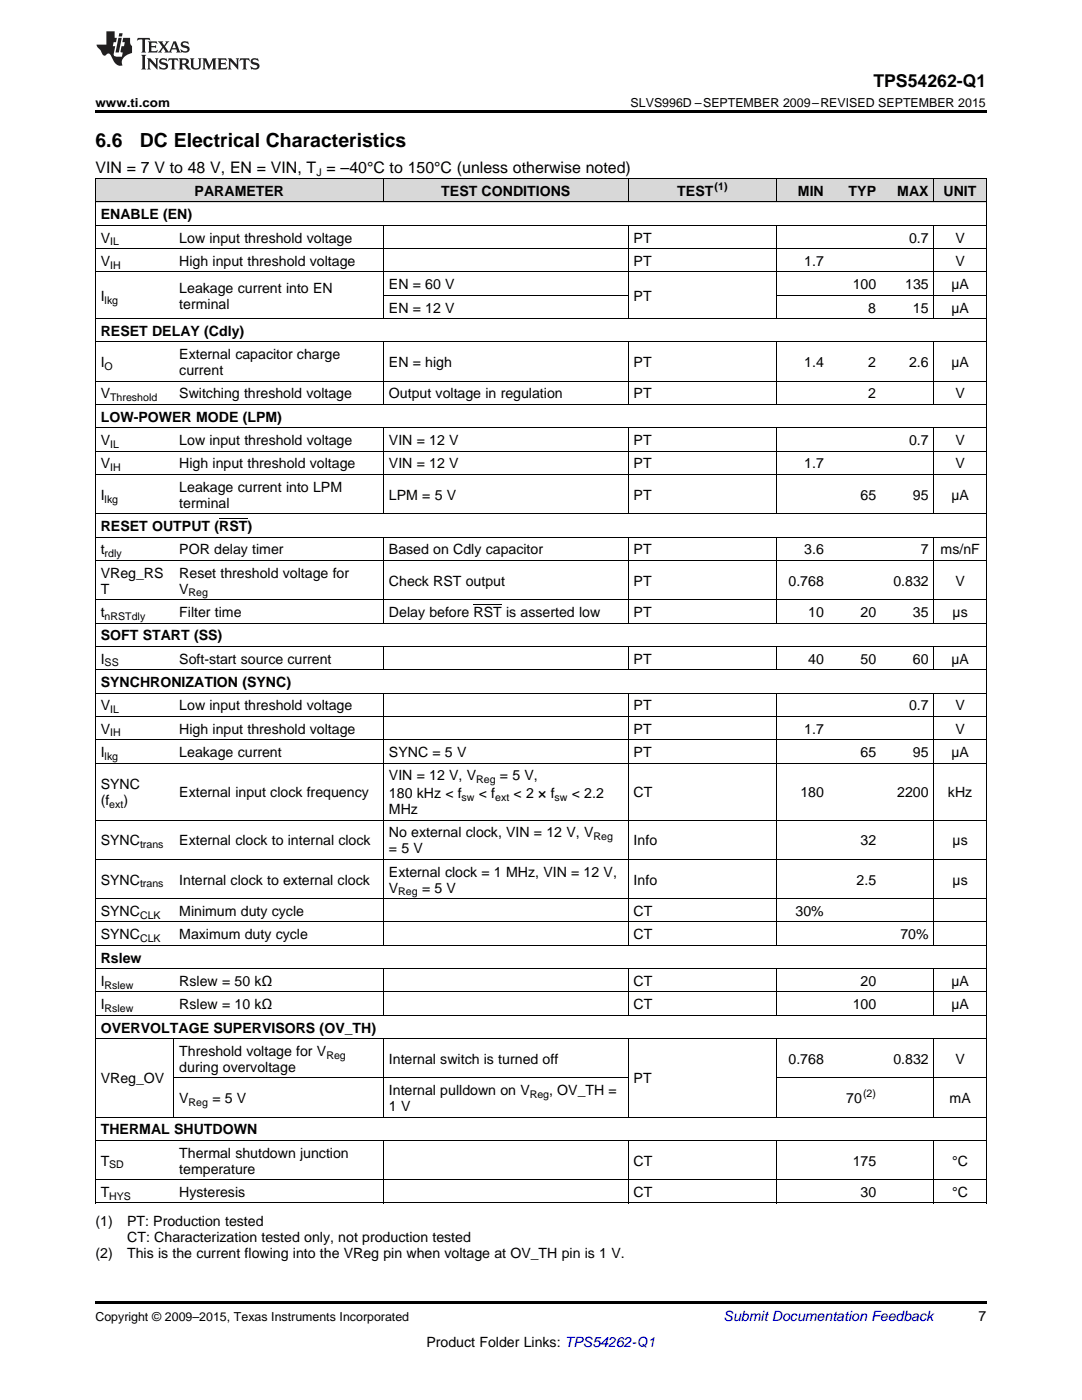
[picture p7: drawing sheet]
<svg xmlns="http://www.w3.org/2000/svg" width="216mm" height="279mm" viewBox="0 0 216 279" stroke-linecap="round" stroke-linejoin="round" font-family="sans-serif">
<defs><g id="words">
<g font-size="3.9">
<text x="19" y="29.3">6.6</text>
<text x="27.9" y="29.3">DC Electrical Characteristics</text>
</g>
<text font-size="3.5" x="174.3" y="17.3">TPS54262-Q1</text>
<text font-size="3.2" x="19" y="34.4">VIN = 7 V to 48 V, EN = VIN, T = –40°C to 150°C (unless otherwise noted)</text>
<g font-size="2.8">
<text x="38.8" y="39.1">PARAMETER</text>
<text x="88.1" y="39.1">TEST CONDITIONS</text>
<text x="135.1" y="39.1">TEST</text>
<text x="159.2" y="39.1">MIN</text>
<text x="169.3" y="39.1">TYP</text>
<text x="179" y="39.1">MAX</text>
<text x="188.3" y="39.1">UNIT</text>
<text x="20.1" y="43.7">ENABLE (EN)</text>
<text x="20.1" y="48.4">V</text>
<text x="20.1" y="53.1">V</text>
<text x="35.8" y="48.4">Low input threshold voltage</text>
<text x="35.8" y="53.1">High input threshold voltage</text>
<text x="126.4" y="48.4">PT</text>
<text x="126.4" y="53.1">PT</text>
<text x="160.5" y="53.1">1.7</text>
<text x="181.4" y="48.4">0.7</text>
<text x="190.6" y="48.4">V</text>
<text x="190.6" y="53.1">V</text>
<text x="35.8" y="58.5">Leakage current into EN</text>
<text x="77.6" y="57.7">EN = 60 V</text>
<text x="170.1" y="57.7">100</text>
<text x="180.6" y="57.7">135</text>
<text x="189.8" y="57.7">µA</text>
<text x="20.1" y="60">I</text>
<text x="35.8" y="61.6">terminal</text>
<text x="77.6" y="62.4">EN = 12 V</text>
<text x="126.4" y="60">PT</text>
<text x="173.2" y="62.4">8</text>
<text x="182.2" y="62.4">15</text>
<text x="189.8" y="62.4">µA</text>
<text x="20.1" y="67">RESET DELAY (Cdly)</text>
<text x="35.8" y="71.7">External capacitor charge</text>
<text x="20.1" y="73.3">I</text>
<text x="35.8" y="74.9">current</text>
<text x="77.6" y="73.3">EN = high</text>
<text x="126.4" y="73.3">PT</text>
<text x="160.5" y="73.3">1.4</text>
<text x="173.2" y="73.3">2</text>
<text x="181.4" y="73.3">2.6</text>
<text x="189.8" y="73.3">µA</text>
<text x="20.1" y="79.5">V</text>
<text x="35.8" y="79.5">Switching threshold voltage</text>
<text x="77.6" y="79.5">Output voltage in regulation</text>
<text x="126.4" y="79.5">PT</text>
<text x="173.2" y="79.5">2</text>
<text x="190.6" y="79.5">V</text>
<text x="20.1" y="84.2">LOW-POWER MODE (LPM)</text>
<text x="20.1" y="88.8">V</text>
<text x="35.8" y="88.8">Low input threshold voltage</text>
<text x="77.6" y="88.8">VIN = 12 V</text>
<text x="126.4" y="88.8">PT</text>
<text x="181.4" y="88.8">0.7</text>
<text x="190.6" y="88.8">V</text>
<text x="20.1" y="93.5">V</text>
<text x="35.8" y="93.5">High input threshold voltage</text>
<text x="77.6" y="93.5">VIN = 12 V</text>
<text x="126.4" y="93.5">PT</text>
<text x="160.5" y="93.5">1.7</text>
<text x="190.6" y="93.5">V</text>
<text x="20.1" y="99.7">I</text>
<text x="35.8" y="98.1">Leakage current into LPM</text>
<text x="35.8" y="101.3">terminal</text>
<text x="77.6" y="99.7">LPM = 5 V</text>
<text x="126.4" y="99.7">PT</text>
<text x="171.7" y="99.7">65</text>
<text x="182.2" y="99.7">95</text>
<text x="189.8" y="99.7">µA</text>
<text x="20.1" y="106">RESET OUTPUT (RST)</text>
<text x="20.1" y="110.6">t</text>
<text x="35.8" y="110.6">POR delay timer</text>
<text x="77.6" y="110.6">Based on Cdly capacitor</text>
<text x="126.4" y="110.6">PT</text>
<text x="160.5" y="110.6">3.6</text>
<text x="183.7" y="110.6">7</text>
<text x="187.7" y="110.6">ms/nF</text>
<text x="20.1" y="115.3">VReg_RS</text>
<text x="20.1" y="118.5">T</text>
<text x="35.8" y="115.3">Reset threshold voltage for</text>
<text x="35.8" y="118.5">V</text>
<text x="77.6" y="116.9">Check RST output</text>
<text x="126.4" y="116.9">PT</text>
<text x="157.3" y="116.9">0.768</text>
<text x="178.3" y="116.9">0.832</text>
<text x="190.6" y="116.9">V</text>
<text x="20.1" y="123.1">t</text>
<text x="35.8" y="123.1">Filter time</text>
<text x="77.6" y="123.1">Delay before RST is asserted low</text>
<text x="126.4" y="123.1">PT</text>
<text x="161.3" y="123.1">10</text>
<text x="171.7" y="123.1">20</text>
<text x="182.2" y="123.1">35</text>
<text x="190.1" y="123.1">µs</text>
<text x="20.1" y="127.8">SOFT START (SS)</text>
<text x="20.1" y="132.4">I</text>
<text x="20.1" y="137.1">SYNCHRONIZATION (SYNC)</text>
<text x="35.8" y="132.4">Soft-start source current</text>
<text x="126.4" y="132.4">PT</text>
<text x="161.3" y="132.4">40</text>
<text x="171.7" y="132.4">50</text>
<text x="182.2" y="132.4">60</text>
<text x="189.8" y="132.4">µA</text>
<text x="20.1" y="141.7">V</text>
<text x="35.8" y="141.7">Low input threshold voltage</text>
<text x="126.4" y="141.7">PT</text>
<text x="181.4" y="141.7">0.7</text>
<text x="190.6" y="141.7">V</text>
<text x="20.1" y="146.4">V</text>
<text x="35.8" y="146.4">High input threshold voltage</text>
<text x="126.4" y="146.4">PT</text>
<text x="160.5" y="146.4">1.7</text>
<text x="190.6" y="146.4">V</text>
<text x="20.1" y="151.1">I</text>
<text x="35.8" y="151.1">Leakage current</text>
<text x="77.6" y="151.1">SYNC = 5 V</text>
<text x="77.6" y="155.7">VIN = 12 V, V</text>
<text x="99.8" y="155.7">= 5 V,</text>
<text x="126.4" y="151.1">PT</text>
<text x="171.7" y="151.1">65</text>
<text x="182.2" y="151.1">95</text>
<text x="189.8" y="151.1">µA</text>
<text x="20.1" y="157.5">SYNC</text>
<text x="20.1" y="160.7">(f</text>
<text x="24.6" y="160.7">)</text>
<text x="35.8" y="159.1">External input clock frequency</text>
<text x="77.6" y="159.3">180 kHz &lt; f</text>
<text x="95.5" y="159.3">&lt; f</text>
<text x="102.5" y="159.3">&lt; 2 × f</text>
<text x="114.1" y="159.3">&lt; 2.2</text>
<text x="126.4" y="159.1">CT</text>
<text x="159.7" y="159.1">180</text>
<text x="179" y="159.1">2200</text>
<text x="189.2" y="159.1">kHz</text>
<text x="77.6" y="162.5">MHz</text>
<text x="77.6" y="167.1">No external clock, VIN = 12 V, V</text>
<text x="20.1" y="168.7">SYNC</text>
<text x="35.8" y="168.7">External clock to internal clock</text>
<text x="77.6" y="170.3">= 5 V</text>
<text x="126.4" y="168.7">Info</text>
<text x="171.7" y="168.7">32</text>
<text x="190.1" y="168.7">µs</text>
<text x="20.1" y="176.5">SYNC</text>
<text x="35.8" y="176.5">Internal clock to external clock</text>
<text x="77.6" y="174.9">External clock = 1 MHz, VIN = 12 V,</text>
<text x="77.6" y="178.1">V</text>
<text x="84.2" y="178.1">= 5 V</text>
<text x="126.4" y="176.5">Info</text>
<text x="170.9" y="176.5">2.5</text>
<text x="190.1" y="176.5">µs</text>
<text x="20.1" y="182.8">SYNC</text>
<text x="35.8" y="182.8">Minimum duty cycle</text>
<text x="126.4" y="182.8">CT</text>
<text x="158.7" y="182.8">30%</text>
<text x="20.1" y="187.4">SYNC</text>
<text x="35.8" y="187.4">Maximum duty cycle</text>
<text x="126.4" y="187.4">CT</text>
<text x="179.7" y="187.4">70%</text>
<text x="20.1" y="192.1">Rslew</text>
<text x="20.1" y="196.7">I</text>
<text x="35.8" y="196.7">Rslew = 50 kΩ</text>
<text x="126.4" y="196.7">CT</text>
<text x="171.7" y="196.7">20</text>
<text x="189.8" y="196.7">µA</text>
<text x="20.1" y="201.4">I</text>
<text x="35.8" y="201.4">Rslew = 10 kΩ</text>
<text x="126.4" y="201.4">CT</text>
<text x="170.1" y="201.4">100</text>
<text x="189.8" y="201.4">µA</text>
<text x="20.1" y="206.1">OVERVOLTAGE SUPERVISORS (OV_TH)</text>
<text x="35.8" y="210.7">Threshold voltage for V</text>
<text x="35.8" y="213.9">during overvoltage</text>
<text x="77.6" y="212.3">Internal switch is turned off</text>
<text x="157.3" y="212.3">0.768</text>
<text x="178.3" y="212.3">0.832</text>
<text x="190.6" y="212.3">V</text>
<text x="20.1" y="216.2">VReg_OV</text>
<text x="35.8" y="220.1">V</text>
<text x="42.4" y="220.1">= 5 V</text>
<text x="77.6" y="218.5">Internal pulldown on V</text>
<text x="77.6" y="221.7">1 V</text>
<text x="109.6" y="218.5">, OV_TH =</text>
<text x="126.4" y="216.2">PT</text>
<text x="168.8" y="220.1">70</text>
<text x="189.5" y="220.1">mA</text>
<text x="20.1" y="226.4">THERMAL SHUTDOWN</text>
<text x="20.1" y="232.6">T</text>
<text x="35.8" y="231">Thermal shutdown junction</text>
<text x="126.4" y="232.6">CT</text>
<text x="170.1" y="232.6">175</text>
<text x="190" y="232.6">°C</text>
<text x="20.1" y="238.9">T</text>
<text x="35.8" y="234.2">temperature</text>
<text x="35.8" y="238.9">Hysteresis</text>
<text x="126.4" y="238.9">CT</text>
<text x="171.7" y="238.9">30</text>
<text x="190" y="238.9">°C</text>
<text x="19" y="244.7">(1)</text>
<text x="25.4" y="244.7">PT: Production tested</text>
<text x="19" y="251.1">(2)</text>
<text x="25.4" y="251.1">This is the current flowing into the VReg pin when voltage at OV_TH pin is 1 V.</text>
<text x="25.4" y="247.9">CT: Characterization tested only, not production tested</text>
<text x="195.3" y="263.6">7</text>
<text x="85.1" y="268.9">Product Folder Links: TPS54262-Q1</text>
</g>
<text font-size="2.8" fill="#0000c8" x="144.4" y="263.6">Submit Documentation Feedback</text>
<g font-size="2.5">
<text x="19" y="21.4">www.ti.com</text>
<text x="125.8" y="21.4">SLVS996D –SEPTEMBER 2009–REVISED SEPTEMBER 2015</text>
<text x="19" y="263.6">Copyright © 2009–2015, Texas Instruments Incorporated</text>
</g>
<g font-size="2.1">
<text x="63.1" y="35.1">J</text>
<text x="142.6" y="38">(1)</text>
<text x="22" y="49">IL</text>
<text x="22" y="53.6">IH</text>
<text x="20.9" y="60.6">lkg</text>
<text x="20.9" y="73.8">O</text>
<text x="22" y="80.1">Threshold</text>
<text x="22" y="89.4">IL</text>
<text x="22" y="94.1">IH</text>
<text x="20.9" y="100.3">lkg</text>
<text x="20.9" y="111.2">rdly</text>
<text x="37.6" y="119">Reg</text>
<text x="20.9" y="123.7">nRSTdly</text>
<text x="20.9" y="133">SS</text>
<text x="22" y="142.3">IL</text>
<text x="22" y="147">IH</text>
<text x="20.9" y="151.6">lkg</text>
<text x="21.8" y="161.2">ext</text>
<text x="92.1" y="159.8">sw</text>
<text x="95" y="156.3">Reg</text>
<text x="98.8" y="159.8">ext</text>
<text x="110.7" y="159.8">sw</text>
<text x="118.4" y="167.7">Reg</text>
<text x="27.9" y="169.3">trans</text>
<text x="27.9" y="177.1">trans</text>
<text x="79.5" y="178.7">Reg</text>
<text x="27.9" y="183.3">CLK</text>
<text x="27.9" y="188">CLK</text>
<text x="20.9" y="197.3">Rslew</text>
<text x="20.9" y="202">Rslew</text>
<text x="65.1" y="211.3">Reg</text>
<text x="37.6" y="220.7">Reg</text>
<text x="105.7" y="219.1">Reg</text>
<text x="172.2" y="219">(2)</text>
<text x="21.8" y="233.2">SD</text>
<text x="21.8" y="239.4">HYS</text>
</g>
</g></defs>
<g fill="#d8d8d8">
<path d="M19 35.7h15.7v4.7h-15.7z"/>
<path d="M34.7 35.7h41.9v4.7h-41.9z"/>
<path d="M76.6 35.7h48.8v4.7h-48.8z"/>
<path d="M125.4 35.7h29.6v4.7h-29.6z"/>
<path d="M155 35.7h10.5v4.7h-10.5z"/>
<path d="M165.5 35.7h10.4v4.7h-10.4z"/>
<path d="M175.9 35.7h10.5v4.7h-10.5z"/>
<path d="M186.4 35.7h10.4v4.7h-10.4z"/>
</g>
<path d="M19 22h177.8v.5h-177.8zM19 259.7h177.8v.5h-177.8z" fill="#000"/>
<g fill="none" stroke="#000" stroke-width=".2">
<path d="M19 35.6h177.8M19.1 35.7v204.4M76.5 35.7v4.7M125.3 35.7v4.7M155 35.7v4.7M186.3 35.7v4.7M196.8 35.7v204.4M19 54.3h177.8M19 49.6h177.8M19 45h177.8M19 40.3h177.8M76.5 45v18.6"/>
<path d="M76.6 58.9h48.7M125.3 45v18.6M155 45v18.6M155 58.9h41.8M186.3 45v18.6M19 76.1h177.8M19 68.2h177.8M19 63.6h177.8M76.5 68.3v12.5M125.3 68.3v12.5M155 68.3v12.5M186.3 68.3v12.5"/>
<path d="M19 94.7h177.8M19 90h177.8M19 85.4h177.8M19 80.7h177.8M76.5 85.4v17.2M125.3 85.4v17.2M155 85.4v17.2M186.3 85.4v17.2M19 119.7h177.8M19 111.8h177.8M19 107.2h177.8M19 102.5h177.8"/>
<path d="M76.5 107.2v17.2M125.3 107.2v17.2M155 107.2v17.2M186.3 107.2v17.2M19 138.3h177.8M19 133.6h177.8M19 129h177.8M19 124.3h177.8M76.5 129v4.7M76.5 138.3v50.4M125.3 129v4.7M125.3 138.3v50.4"/>
<path d="M155 129v4.7M155 138.3v50.4M186.3 129v4.7M186.3 138.3v50.4M19 152.3h177.8M19 147.6h177.8M19 143h177.8M19 179.3h177.8M19 171.5h177.8M19 163.7h177.8M19 198h177.8M19 193.3h177.8"/>
<path d="M19 188.6h177.8M19 184h177.8M76.5 193.4v9.3M125.3 193.4v9.3M155 193.4v9.3M186.3 193.4v9.3M19 207.3h177.8M19 202.6h177.8M34.7 207.3v15.7M34.7 215.1h90.6M76.5 207.3v15.7M125.3 207.3v15.7"/>
<path d="M155 207.3v15.7M155 215.1h41.8M186.3 207.3v15.7M19 235.4h177.8M19 227.6h177.8M19 222.9h177.8M76.5 227.6v12.5M125.3 227.6v12.5M155 227.6v12.5M186.3 227.6v12.5M19 240.1h177.8"/>
</g>
<g fill="#231f20">
<path d="M27.5 7.6l-.1 .5 .4-.2h.6v.1v2.1l-.2 .4h1l-.3-.4v-2.1l.1-.1h.5l.5 .2-.2-.5zM29.5 8.3l.2 .3v1.5l-.2 .4h1.8l.2-.6a1.04 1.04 0 0 1-1.3 .2v-.7h.6l.3 .2v-.6l-.3 .2h-.6v-.6l.8-.1 .4 .3-.2-.5zM31.5 8.3l.9 1.1-.9 1.1h.8l-.2-.2 .5-.7 .4 .7-.2 .2h1.5l-.1-.2 .1-.4h.9l.1 .4-.2 .2h1l-.3-.3-.7-1.9h-.5l-.9 2-.8-1 .9-1h-.8l.1 .3-.3 .5-.4-.6 .2-.2zM34.7 8.6l.4 1h-.7zM36.3 8.4a.63 .63 0 0 0-.2 .7 .63 .63 0 0 0 .6 .4l.6 .2 .1 .2a.75 .75 0 0 1-.7 .4 .75 .75 0 0 1-.6-.5l.1 .7 .1-.1a1.11 1.11 0 0 0 1.5-.6 1.13 1.13 0 0 0-1.2-.8l-.1-.4a1.04 1.04 0 0 1 1.2 .2l-.2-.5-.1 .1-.5-.2zM28.2 10.9l.2 .4v2.2l-.2 .4h1l-.3-.4v-2.2l.3-.4zM29.3 11.6l.3 .4v1.5l-.3 .4h.8l-.2-.4v-1.3l1.5 1.7v-1.9l.2-.4h-.7l.2 .4v.9l-1.1-1.3zM32 11.8a.62 .62 0 0 0-.2 .7 .62 .62 0 0 0 .6 .4l.6 .1 .1 .3a.76 .76 0 0 1-.7 .3 .76 .76 0 0 1-.6-.4l.1 .7 .1-.1a1.11 1.11 0 0 0 1.5-.6 1.13 1.13 0 0 0-1.2-.8l-.1-.4a1.04 1.04 0 0 1 1.2 .2l-.2-.6-.1 .1-.5-.1zM33.7 11.6l-.2 .6a.61 .61 0 0 1 .8-.3v1.6l-.2 .4h.9l-.2-.4v-1.6a.63 .63 0 0 1 .8 .3l-.2-.6zM35.6 11.6l.3 .4v1.5l-.3 .4h1l-.2-.2v-.8l.5 .2a.76 .76 0 0 0 1.2 .7l-1-1a.58 .58 0 0 0 .6-.5 .58 .58 0 0 0-.5-.6zM36.4 11.9h.1a.45 .45 0 0 1 .5 .1 .45 .45 0 0 1 .1 .5l-.7 .2zM37.9 11.6l.2 .2a2.17 2.17 0 0 0 .3 1.9 .99 .99 0 0 0 1.6-.6v-1.1l.2-.4h-.7l.2 .2a1.92 1.92 0 0 1-.2 1.8 .6 .6 0 0 1-.9-.5v-1.1l.2-.4zM40.4 11.6l.2 .4v1.5l-.2 .4h.7l-.2-.4v-1.4l.8 1.8 .8-1.8v1.4l-.2 .4h.9l-.2-.4v-1.5l.2-.4h-.8l-.6 1.5-.6-1.5zM43.4 11.6l.2 .4v1.5l-.2 .4h1.8l.2-.6a1.04 1.04 0 0 1-1.3 .1v-.6h.5l.4 .2v-.6l-.4 .2h-.5v-.7h.8l.3 .3-.1-.6zM45.5 11.6l.2 .4v1.5l-.2 .4h.7l-.2-.4v-1.3l1.5 1.7v-1.9l.2-.4h-.7l.2 .4v.9l-1.1-1.3zM47.9 11.6l-.1 .6a.61 .61 0 0 1 .8-.3v1.6l-.3 .4h1l-.3-.4 .1-1.6a.63 .63 0 0 1 .7 .3l-.1-.6zM50.2 11.8a.62 .62 0 0 0-.2 .7 .62 .62 0 0 0 .6 .4l.6 .1 .2 .3a.76 .76 0 0 1-.8 .3 .76 .76 0 0 1-.6-.4l.1 .7 .2-.1a1.11 1.11 0 0 0 1.5-.6 1.13 1.13 0 0 0-1.3-.8l-.1-.4a1.04 1.04 0 0 1 1.2 .2l-.1-.6-.2 .1-.5-.1z"/>
<path d="M21.2 6.3v2.6h-1.9l.1 .4 .7 .9a.91 .91 0 0 0 1 .8 .56 .56 0 0 1 .5-.3 .56 .56 0 0 1 .5 .3l.4 .8a1.53 1.53 0 0 0 1.9 1.2 1.54 1.54 0 0 1 1-2.1l.9-.3v-1.4a1.52 1.52 0 0 1-.3-1.6h-1.4l-.2 .8h.5l-.2 .8h-.4l-.2 1v.2l.4 .1-.2 .8a1.93 1.93 0 0 1-1.6-.3l.3-1.8h-.5l.2-.8h.4l.2-.8h-.4v-1.3zM23.6 7.6l-.6 2.9h.7l.6-2.9zM23.8 6.6l-.1 .7h.6l.2-.7z"/>
</g>
<path d="M43.7 103.5h5.7M94.5 120.6h5.7" fill="none" stroke="#000" stroke-width=".2"/>
<use href="#words"/>
</svg>
